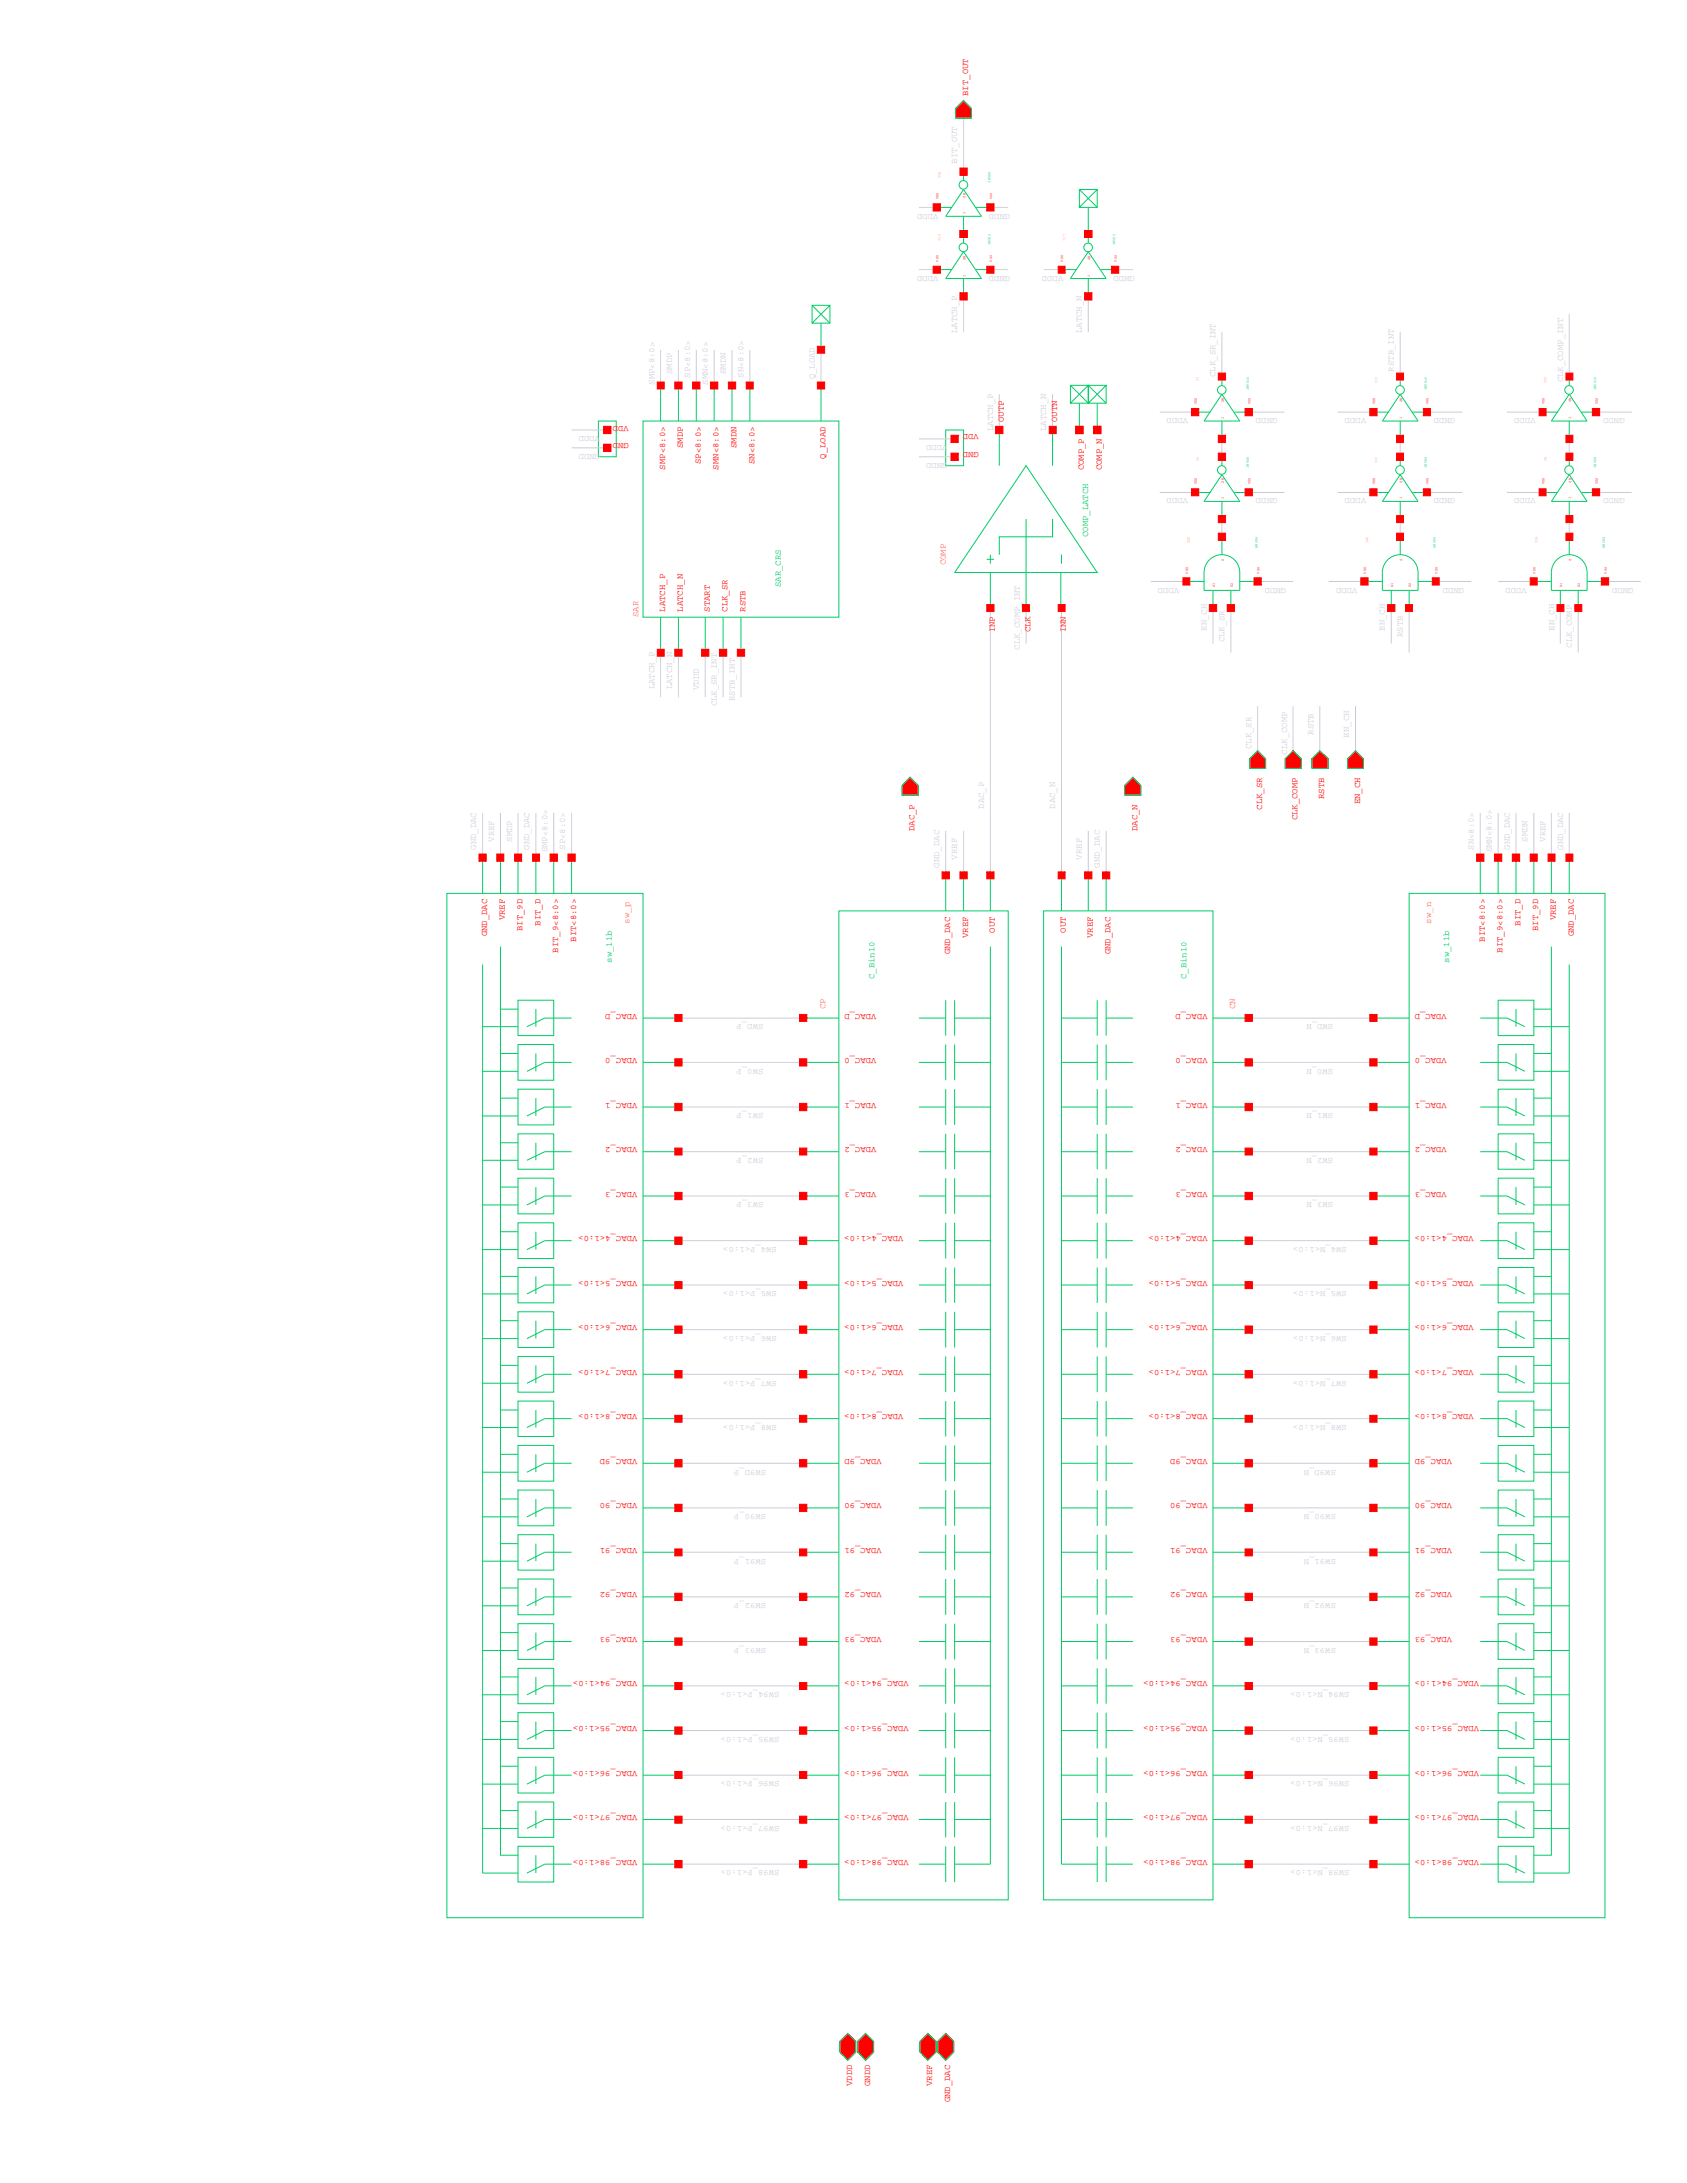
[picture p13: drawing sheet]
<svg xmlns="http://www.w3.org/2000/svg" width="216mm" height="279mm" viewBox="0 0 216 279" stroke-linecap="round" stroke-linejoin="round" font-family="sans-serif">
<defs><g id="words">
<g font-size="1.1" fill="#f00">
<text x="123.9" y="12.3" transform="rotate(-90 123.9 12.3)">BIT_OUT</text>
<text x="80.5" y="56.7" transform="rotate(-180 80.5 56.7)">GND</text>
<text x="80.5" y="54.5" transform="rotate(-180 80.5 54.5)">VDD</text>
<text x="87.4" y="57.3" transform="rotate(-90 87.4 57.3)">SMDP</text>
<text x="89.7" y="59.4" transform="rotate(-90 89.7 59.4)">SP&lt;8:0&gt;</text>
<text x="94.3" y="57.3" transform="rotate(-90 94.3 57.3)">SMDN</text>
<text x="96.5" y="59.4" transform="rotate(-90 96.5 59.4)">SN&lt;8:0&gt;</text>
<text x="105.6" y="58.7" transform="rotate(-90 105.6 58.7)">Q_LOAD</text>
<text x="125.3" y="57.9" transform="rotate(-180 125.3 57.9)">GND</text>
<text x="125.3" y="55.6" transform="rotate(-180 125.3 55.6)">VDD</text>
<text x="128.5" y="54" transform="rotate(-90 128.5 54)">OUTP</text>
<text x="135.3" y="54" transform="rotate(-90 135.3 54)">OUTN</text>
<text x="85.1" y="60.1" transform="rotate(-90 85.1 60.1)">SMP&lt;8:0&gt;</text>
<text x="92" y="60.1" transform="rotate(-90 92 60.1)">SMN&lt;8:0&gt;</text>
<text x="138.7" y="60.2" transform="rotate(-90 138.7 60.2)">COMP_P</text>
<text x="141" y="60.2" transform="rotate(-90 141 60.2)">COMP_N</text>
<text x="85.1" y="78.3" transform="rotate(-90 85.1 78.3)">LATCH_P</text>
<text x="87.4" y="78.3" transform="rotate(-90 87.4 78.3)">LATCH_N</text>
<text x="90.8" y="78.3" transform="rotate(-90 90.8 78.3)">START</text>
<text x="93.1" y="78.3" transform="rotate(-90 93.1 78.3)">CLK_SR</text>
<text x="95.4" y="78.3" transform="rotate(-90 95.4 78.3)">RSTB</text>
<text x="127.3" y="80.9" transform="rotate(-90 127.3 80.9)">INP</text>
<text x="131.9" y="80.9" transform="rotate(-90 131.9 80.9)">CLK</text>
<text x="136.4" y="80.9" transform="rotate(-90 136.4 80.9)">INN</text>
<text x="117" y="106.4" transform="rotate(-90 117 106.4)">DAC_P</text>
<text x="145.6" y="106.4" transform="rotate(-90 145.6 106.4)">DAC_N</text>
<text x="161.5" y="103.6" transform="rotate(-90 161.5 103.6)">CLK_SR</text>
<text x="166.1" y="105" transform="rotate(-90 166.1 105)">CLK_COMP</text>
<text x="169.5" y="102.2" transform="rotate(-90 169.5 102.2)">RSTB</text>
<text x="174.1" y="102.9" transform="rotate(-90 174.1 102.9)">EN_CH</text>
<text x="62.3" y="119.9" transform="rotate(-90 62.3 119.9)">GND_DAC</text>
<text x="64.6" y="117.8" transform="rotate(-90 64.6 117.8)">VREF</text>
<text x="66.9" y="119.2" transform="rotate(-90 66.9 119.2)">BIT_9D</text>
<text x="69.2" y="118.5" transform="rotate(-90 69.2 118.5)">BIT_D</text>
<text x="127.3" y="119.4" transform="rotate(-90 127.3 119.4)">OUT</text>
<text x="136.4" y="119.4" transform="rotate(-90 136.4 119.4)">OUT</text>
<text x="194.6" y="118.5" transform="rotate(-90 194.6 118.5)">BIT_D</text>
<text x="196.9" y="119.2" transform="rotate(-90 196.9 119.2)">BIT_9D</text>
<text x="199.1" y="117.8" transform="rotate(-90 199.1 117.8)">VREF</text>
<text x="201.4" y="119.9" transform="rotate(-90 201.4 119.9)">GND_DAC</text>
<text x="71.4" y="121.9" transform="rotate(-90 71.4 121.9)">BIT_9&lt;8:0&gt;</text>
<text x="73.7" y="120.5" transform="rotate(-90 73.7 120.5)">BIT&lt;8:0&gt;</text>
<text x="121.6" y="122.1" transform="rotate(-90 121.6 122.1)">GND_DAC</text>
<text x="123.9" y="120.1" transform="rotate(-90 123.9 120.1)">VREF</text>
<text x="139.8" y="120.1" transform="rotate(-90 139.8 120.1)">VREF</text>
<text x="142.1" y="122.1" transform="rotate(-90 142.1 122.1)">GND_DAC</text>
<text x="190" y="120.5" transform="rotate(-90 190 120.5)">BIT&lt;8:0&gt;</text>
<text x="192.3" y="121.9" transform="rotate(-90 192.3 121.9)">BIT_9&lt;8:0&gt;</text>
<text x="81.6" y="129.7" transform="rotate(-180 81.6 129.7)">VDAC_D</text>
<text x="112.2" y="129.7" transform="rotate(-180 112.2 129.7)">VDAC_D</text>
<text x="154.6" y="129.7" transform="rotate(-180 154.6 129.7)">VDAC_D</text>
<text x="185.2" y="129.7" transform="rotate(-180 185.2 129.7)">VDAC_D</text>
<text x="81.6" y="135.4" transform="rotate(-180 81.6 135.4)">VDAC_0</text>
<text x="112.2" y="135.4" transform="rotate(-180 112.2 135.4)">VDAC_0</text>
<text x="154.6" y="135.4" transform="rotate(-180 154.6 135.4)">VDAC_0</text>
<text x="185.2" y="135.4" transform="rotate(-180 185.2 135.4)">VDAC_0</text>
<text x="81.6" y="141.1" transform="rotate(-180 81.6 141.1)">VDAC_1</text>
<text x="112.2" y="141.1" transform="rotate(-180 112.2 141.1)">VDAC_1</text>
<text x="154.6" y="141.1" transform="rotate(-180 154.6 141.1)">VDAC_1</text>
<text x="185.2" y="141.1" transform="rotate(-180 185.2 141.1)">VDAC_1</text>
<text x="81.6" y="146.8" transform="rotate(-180 81.6 146.8)">VDAC_2</text>
<text x="112.2" y="146.8" transform="rotate(-180 112.2 146.8)">VDAC_2</text>
<text x="154.6" y="146.8" transform="rotate(-180 154.6 146.8)">VDAC_2</text>
<text x="185.2" y="146.8" transform="rotate(-180 185.2 146.8)">VDAC_2</text>
<text x="81.6" y="152.5" transform="rotate(-180 81.6 152.5)">VDAC_3</text>
<text x="112.2" y="152.5" transform="rotate(-180 112.2 152.5)">VDAC_3</text>
<text x="154.6" y="152.5" transform="rotate(-180 154.6 152.5)">VDAC_3</text>
<text x="185.2" y="152.5" transform="rotate(-180 185.2 152.5)">VDAC_3</text>
<text x="81.6" y="158.2" transform="rotate(-180 81.6 158.2)">VDAC_4&lt;1:0&gt;</text>
<text x="115.6" y="158.2" transform="rotate(-180 115.6 158.2)">VDAC_4&lt;1:0&gt;</text>
<text x="154.6" y="158.2" transform="rotate(-180 154.6 158.2)">VDAC_4&lt;1:0&gt;</text>
<text x="188.6" y="158.2" transform="rotate(-180 188.6 158.2)">VDAC_4&lt;1:0&gt;</text>
<text x="81.6" y="163.9" transform="rotate(-180 81.6 163.9)">VDAC_5&lt;1:0&gt;</text>
<text x="115.6" y="163.9" transform="rotate(-180 115.6 163.9)">VDAC_5&lt;1:0&gt;</text>
<text x="154.6" y="163.9" transform="rotate(-180 154.6 163.9)">VDAC_5&lt;1:0&gt;</text>
<text x="188.6" y="163.9" transform="rotate(-180 188.6 163.9)">VDAC_5&lt;1:0&gt;</text>
<text x="81.6" y="169.6" transform="rotate(-180 81.6 169.6)">VDAC_6&lt;1:0&gt;</text>
<text x="115.6" y="169.6" transform="rotate(-180 115.6 169.6)">VDAC_6&lt;1:0&gt;</text>
<text x="154.6" y="169.6" transform="rotate(-180 154.6 169.6)">VDAC_6&lt;1:0&gt;</text>
<text x="188.6" y="169.6" transform="rotate(-180 188.6 169.6)">VDAC_6&lt;1:0&gt;</text>
<text x="81.6" y="175.3" transform="rotate(-180 81.6 175.3)">VDAC_7&lt;1:0&gt;</text>
<text x="115.6" y="175.3" transform="rotate(-180 115.6 175.3)">VDAC_7&lt;1:0&gt;</text>
<text x="154.6" y="175.3" transform="rotate(-180 154.6 175.3)">VDAC_7&lt;1:0&gt;</text>
<text x="188.6" y="175.3" transform="rotate(-180 188.6 175.3)">VDAC_7&lt;1:0&gt;</text>
<text x="81.6" y="181" transform="rotate(-180 81.6 181)">VDAC_8&lt;1:0&gt;</text>
<text x="115.6" y="181" transform="rotate(-180 115.6 181)">VDAC_8&lt;1:0&gt;</text>
<text x="154.6" y="181" transform="rotate(-180 154.6 181)">VDAC_8&lt;1:0&gt;</text>
<text x="188.6" y="181" transform="rotate(-180 188.6 181)">VDAC_8&lt;1:0&gt;</text>
<text x="81.6" y="186.7" transform="rotate(-180 81.6 186.7)">VDAC_9D</text>
<text x="112.9" y="186.7" transform="rotate(-180 112.9 186.7)">VDAC_9D</text>
<text x="154.6" y="186.7" transform="rotate(-180 154.6 186.7)">VDAC_9D</text>
<text x="185.9" y="186.7" transform="rotate(-180 185.9 186.7)">VDAC_9D</text>
<text x="81.6" y="192.4" transform="rotate(-180 81.6 192.4)">VDAC_90</text>
<text x="112.9" y="192.4" transform="rotate(-180 112.9 192.4)">VDAC_90</text>
<text x="154.6" y="192.4" transform="rotate(-180 154.6 192.4)">VDAC_90</text>
<text x="185.9" y="192.4" transform="rotate(-180 185.9 192.4)">VDAC_90</text>
<text x="81.6" y="198.1" transform="rotate(-180 81.6 198.1)">VDAC_91</text>
<text x="81.6" y="203.8" transform="rotate(-180 81.6 203.8)">VDAC_92</text>
<text x="112.9" y="203.8" transform="rotate(-180 112.9 203.8)">VDAC_92</text>
<text x="112.9" y="198.1" transform="rotate(-180 112.9 198.1)">VDAC_91</text>
<text x="154.6" y="203.8" transform="rotate(-180 154.6 203.8)">VDAC_92</text>
<text x="154.6" y="198.1" transform="rotate(-180 154.6 198.1)">VDAC_91</text>
<text x="185.9" y="198.1" transform="rotate(-180 185.9 198.1)">VDAC_91</text>
<text x="185.9" y="203.8" transform="rotate(-180 185.9 203.8)">VDAC_92</text>
<text x="81.6" y="209.5" transform="rotate(-180 81.6 209.5)">VDAC_93</text>
<text x="112.9" y="209.5" transform="rotate(-180 112.9 209.5)">VDAC_93</text>
<text x="154.6" y="209.5" transform="rotate(-180 154.6 209.5)">VDAC_93</text>
<text x="185.9" y="209.5" transform="rotate(-180 185.9 209.5)">VDAC_93</text>
<text x="81.6" y="215.2" transform="rotate(-180 81.6 215.2)">VDAC_94&lt;1:0&gt;</text>
<text x="116.3" y="215.2" transform="rotate(-180 116.3 215.2)">VDAC_94&lt;1:0&gt;</text>
<text x="154.6" y="215.2" transform="rotate(-180 154.6 215.2)">VDAC_94&lt;1:0&gt;</text>
<text x="189.3" y="215.2" transform="rotate(-180 189.3 215.2)">VDAC_94&lt;1:0&gt;</text>
<text x="81.6" y="220.9" transform="rotate(-180 81.6 220.9)">VDAC_95&lt;1:0&gt;</text>
<text x="116.3" y="220.9" transform="rotate(-180 116.3 220.9)">VDAC_95&lt;1:0&gt;</text>
<text x="154.6" y="220.9" transform="rotate(-180 154.6 220.9)">VDAC_95&lt;1:0&gt;</text>
<text x="189.3" y="220.9" transform="rotate(-180 189.3 220.9)">VDAC_95&lt;1:0&gt;</text>
<text x="81.6" y="226.6" transform="rotate(-180 81.6 226.6)">VDAC_96&lt;1:0&gt;</text>
<text x="116.3" y="226.6" transform="rotate(-180 116.3 226.6)">VDAC_96&lt;1:0&gt;</text>
<text x="154.6" y="226.6" transform="rotate(-180 154.6 226.6)">VDAC_96&lt;1:0&gt;</text>
<text x="189.3" y="226.6" transform="rotate(-180 189.3 226.6)">VDAC_96&lt;1:0&gt;</text>
<text x="81.6" y="232.3" transform="rotate(-180 81.6 232.3)">VDAC_97&lt;1:0&gt;</text>
<text x="116.3" y="232.3" transform="rotate(-180 116.3 232.3)">VDAC_97&lt;1:0&gt;</text>
<text x="154.6" y="232.3" transform="rotate(-180 154.6 232.3)">VDAC_97&lt;1:0&gt;</text>
<text x="189.3" y="232.3" transform="rotate(-180 189.3 232.3)">VDAC_97&lt;1:0&gt;</text>
<text x="81.6" y="238" transform="rotate(-180 81.6 238)">VDAC_98&lt;1:0&gt;</text>
<text x="116.3" y="238" transform="rotate(-180 116.3 238)">VDAC_98&lt;1:0&gt;</text>
<text x="154.6" y="238" transform="rotate(-180 154.6 238)">VDAC_98&lt;1:0&gt;</text>
<text x="189.3" y="238" transform="rotate(-180 189.3 238)">VDAC_98&lt;1:0&gt;</text>
<text x="109.1" y="267" transform="rotate(-90 109.1 267)">VDDD</text>
<text x="111.4" y="267" transform="rotate(-90 111.4 267)">GNDD</text>
<text x="119.3" y="267" transform="rotate(-90 119.3 267)">VREF</text>
<text x="121.6" y="269.1" transform="rotate(-90 121.6 269.1)">GND_DAC</text>
</g>
<g font-size="1.1" fill="#ccccd9">
<text x="129.3" y="27.3" transform="rotate(-180 129.3 27.3)">GNDD</text>
<text x="129.3" y="35.3" transform="rotate(-180 129.3 35.3)">GNDD</text>
<text x="122.5" y="42.6" transform="rotate(-90 122.5 42.6)">LATCH_P</text>
<text x="138.5" y="42.6" transform="rotate(-90 138.5 42.6)">LATCH_N</text>
<text x="178.4" y="47.6" transform="rotate(-90 178.4 47.6)">RSTB_INT</text>
<text x="104.3" y="48.6" transform="rotate(-90 104.3 48.6)">Q_LOAD</text>
<text x="155.6" y="48.2" transform="rotate(-90 155.6 48.2)">CLK_SR_INT</text>
<text x="186.3" y="53.6" transform="rotate(-180 186.3 53.6)">GNDD</text>
<text x="200.1" y="48.9" transform="rotate(-90 200.1 48.9)">CLK_COMP_INT</text>
<text x="76.8" y="58.1" transform="rotate(-180 76.8 58.1)">GNDD</text>
<text x="76.8" y="55.8" transform="rotate(-180 76.8 55.8)">VDDD</text>
<text x="121.3" y="59.3" transform="rotate(-180 121.3 59.3)">GNDD</text>
<text x="121.3" y="57" transform="rotate(-180 121.3 57)">VDDD</text>
<text x="127.1" y="55.2" transform="rotate(-90 127.1 55.2)">LATCH_P</text>
<text x="133.9" y="55.2" transform="rotate(-90 133.9 55.2)">LATCH_N</text>
<text x="186.3" y="63.8" transform="rotate(-180 186.3 63.8)">GNDD</text>
<text x="164.6" y="75.2" transform="rotate(-180 164.6 75.2)">GNDD</text>
<text x="187.4" y="75.2" transform="rotate(-180 187.4 75.2)">GNDD</text>
<text x="130.5" y="83.1" transform="rotate(-90 130.5 83.1)">CLK_COMP_INT</text>
<text x="154.4" y="80.7" transform="rotate(-90 154.4 80.7)">EN_CH</text>
<text x="156.7" y="82.2" transform="rotate(-90 156.7 82.2)">CLK_SR</text>
<text x="177.2" y="80.7" transform="rotate(-90 177.2 80.7)">EN_CH</text>
<text x="198.9" y="80.7" transform="rotate(-90 198.9 80.7)">EN_CH</text>
<text x="201.2" y="82.9" transform="rotate(-90 201.2 82.9)">CLK_COMP</text>
<text x="83.8" y="88.2" transform="rotate(-90 83.8 88.2)">LATCH_P</text>
<text x="86" y="88.2" transform="rotate(-90 86 88.2)">LATCH_N</text>
<text x="91.7" y="90.4" transform="rotate(-90 91.7 90.4)">CLK_SR_INT</text>
<text x="164.7" y="96.6" transform="rotate(-90 164.7 96.6)">CLK_COMP</text>
<text x="170.6" y="131.1" transform="rotate(-180 170.6 131.1)">SWD_N</text>
<text x="170.6" y="136.8" transform="rotate(-180 170.6 136.8)">SW0_N</text>
<text x="170.6" y="142.5" transform="rotate(-180 170.6 142.5)">SW1_N</text>
<text x="170.6" y="148.2" transform="rotate(-180 170.6 148.2)">SW2_N</text>
<text x="170.6" y="153.9" transform="rotate(-180 170.6 153.9)">SW3_N</text>
<text x="98" y="205.2" transform="rotate(-180 98 205.2)">SW92_P</text>
<text x="172.7" y="216.6" transform="rotate(-180 172.7 216.6)">SW94_N&lt;1:0&gt;</text>
<text x="172.7" y="222.3" transform="rotate(-180 172.7 222.3)">SW95_N&lt;1:0&gt;</text>
<text x="172.7" y="233.7" transform="rotate(-180 172.7 233.7)">SW97_N&lt;1:0&gt;</text>
<text x="172.7" y="228" transform="rotate(-180 172.7 228)">SW96_N&lt;1:0&gt;</text>
<text x="172.7" y="239.4" transform="rotate(-180 172.7 239.4)">SW98_N&lt;1:0&gt;</text>
</g>
<g font-size="1.1" fill="#0c6">
<text x="139.3" y="68.7" transform="rotate(-90 139.3 68.7)">COMP_LATCH</text>
<text x="99.9" y="75.1" transform="rotate(-90 99.9 75.1)">SAR_CRS</text>
<text x="78.3" y="123.2" transform="rotate(-90 78.3 123.2)">sw_11b</text>
<text x="111.9" y="125.3" transform="rotate(-90 111.9 125.3)">C_Bin10</text>
<text x="151.8" y="125.3" transform="rotate(-90 151.8 125.3)">C_Bin10</text>
<text x="185.4" y="123.2" transform="rotate(-90 185.4 123.2)">sw_11b</text>
</g>
<g font-size="1.1" fill="#d9cc00">
<text x="121" y="72.4" transform="rotate(-90 121 72.4)">COMP</text>
<text x="81.7" y="79" transform="rotate(-90 81.7 79)">SAR</text>
<text x="80.6" y="118.2" transform="rotate(-90 80.6 118.2)">sw_p</text>
<text x="183.2" y="118.2" transform="rotate(-90 183.2 118.2)">sw_n</text>
<text x="105.6" y="129.2" transform="rotate(-90 105.6 129.2)">CP</text>
<text x="158.1" y="129.2" transform="rotate(-90 158.1 129.2)">CN</text>
</g>
<g font-size=".5" fill="#d9cc00">
<text x="120.4" y="22.8" transform="rotate(-90 120.4 22.8)">I18</text>
<text x="120.4" y="30.8" transform="rotate(-90 120.4 30.8)">I16</text>
<text x="136.3" y="30.8" transform="rotate(-90 136.3 30.8)">I17</text>
<text x="153.4" y="48.8" transform="rotate(-90 153.4 48.8)">I7</text>
<text x="176.2" y="49.1" transform="rotate(-90 176.2 49.1)">I11</text>
<text x="197.9" y="49.1" transform="rotate(-90 197.9 49.1)">I13</text>
<text x="153.4" y="59" transform="rotate(-90 153.4 59)">I6</text>
<text x="176.2" y="59.3" transform="rotate(-90 176.2 59.3)">I10</text>
<text x="197.9" y="59" transform="rotate(-90 197.9 59)">I8</text>
<text x="152.3" y="69.6" transform="rotate(-90 152.3 69.6)">I50</text>
<text x="175.1" y="69.6" transform="rotate(-90 175.1 69.6)">I49</text>
<text x="196.8" y="69.6" transform="rotate(-90 196.8 69.6)">I14</text>
</g>
<g font-size=".5" fill="#0c6">
<text x="126.7" y="23.4" transform="rotate(-90 126.7 23.4)">INVD8</text>
<text x="126.7" y="31.4" transform="rotate(-90 126.7 31.4)">INVD2</text>
<text x="142.7" y="31.4" transform="rotate(-90 142.7 31.4)">INVD2</text>
<text x="159.8" y="49.9" transform="rotate(-90 159.8 49.9)">INVD16</text>
<text x="182.6" y="49.9" transform="rotate(-90 182.6 49.9)">INVD16</text>
<text x="204.3" y="49.9" transform="rotate(-90 204.3 49.9)">INVD16</text>
<text x="159.8" y="59.9" transform="rotate(-90 159.8 59.9)">INVD8</text>
<text x="182.6" y="59.9" transform="rotate(-90 182.6 59.9)">INVD8</text>
<text x="204.3" y="59.9" transform="rotate(-90 204.3 59.9)">INVD8</text>
<text x="161" y="70.1" transform="rotate(-90 161 70.1)">AN2D4</text>
<text x="183.7" y="70.1" transform="rotate(-90 183.7 70.1)">AN2D4</text>
<text x="205.4" y="70.1" transform="rotate(-90 205.4 70.1)">AN2D4</text>
</g>
<g font-size=".5" fill="#f00">
<text x="120.1" y="25.5" transform="rotate(-90 120.1 25.5)">VDD</text>
<text x="123.5" y="27.4" transform="rotate(-90 123.5 27.4)">I</text>
<text x="123.5" y="25.3" transform="rotate(-90 123.5 25.3)">ZN</text>
<text x="127" y="25.5" transform="rotate(-90 127 25.5)">VSS</text>
<text x="120.1" y="33.5" transform="rotate(-90 120.1 33.5)">VDD</text>
<text x="123.5" y="35.4" transform="rotate(-90 123.5 35.4)">I</text>
<text x="123.5" y="33.2" transform="rotate(-90 123.5 33.2)">ZN</text>
<text x="127" y="33.5" transform="rotate(-90 127 33.5)">VSS</text>
<text x="136.1" y="33.5" transform="rotate(-90 136.1 33.5)">VDD</text>
<text x="139.5" y="35.4" transform="rotate(-90 139.5 35.4)">I</text>
<text x="139.5" y="33.2" transform="rotate(-90 139.5 33.2)">ZN</text>
<text x="142.9" y="33.5" transform="rotate(-90 142.9 33.5)">VSS</text>
<text x="153.2" y="51.7" transform="rotate(-90 153.2 51.7)">VDD</text>
<text x="156.6" y="53.7" transform="rotate(-90 156.6 53.7)">I</text>
<text x="156.6" y="51.5" transform="rotate(-90 156.6 51.5)">ZN</text>
<text x="160" y="51.7" transform="rotate(-90 160 51.7)">VSS</text>
<text x="176" y="51.7" transform="rotate(-90 176 51.7)">VDD</text>
<text x="179.4" y="53.7" transform="rotate(-90 179.4 53.7)">I</text>
<text x="179.4" y="51.5" transform="rotate(-90 179.4 51.5)">ZN</text>
<text x="182.8" y="51.7" transform="rotate(-90 182.8 51.7)">VSS</text>
<text x="197.7" y="51.7" transform="rotate(-90 197.7 51.7)">VDD</text>
<text x="201.1" y="53.7" transform="rotate(-90 201.1 53.7)">I</text>
<text x="201.1" y="51.5" transform="rotate(-90 201.1 51.5)">ZN</text>
<text x="204.5" y="51.7" transform="rotate(-90 204.5 51.7)">VSS</text>
<text x="153.2" y="62" transform="rotate(-90 153.2 62)">VDD</text>
<text x="156.6" y="63.9" transform="rotate(-90 156.6 63.9)">I</text>
<text x="156.6" y="61.8" transform="rotate(-90 156.6 61.8)">ZN</text>
<text x="160" y="62" transform="rotate(-90 160 62)">VSS</text>
<text x="176" y="62" transform="rotate(-90 176 62)">VDD</text>
<text x="179.4" y="63.9" transform="rotate(-90 179.4 63.9)">I</text>
<text x="179.4" y="61.8" transform="rotate(-90 179.4 61.8)">ZN</text>
<text x="182.8" y="62" transform="rotate(-90 182.8 62)">VSS</text>
<text x="197.7" y="62" transform="rotate(-90 197.7 62)">VDD</text>
<text x="201.1" y="63.9" transform="rotate(-90 201.1 63.9)">I</text>
<text x="201.1" y="61.8" transform="rotate(-90 201.1 61.8)">ZN</text>
<text x="204.5" y="62" transform="rotate(-90 204.5 62)">VSS</text>
<text x="156.6" y="71.7" transform="rotate(-90 156.6 71.7)">Z</text>
<text x="179.4" y="71.7" transform="rotate(-90 179.4 71.7)">Z</text>
<text x="201.1" y="71.7" transform="rotate(-90 201.1 71.7)">Z</text>
<text x="152" y="73.4" transform="rotate(-90 152 73.4)">VDD</text>
<text x="155.5" y="75.1" transform="rotate(-90 155.5 75.1)">A1</text>
<text x="157.8" y="75.1" transform="rotate(-90 157.8 75.1)">A2</text>
<text x="161.2" y="73.4" transform="rotate(-90 161.2 73.4)">VSS</text>
<text x="174.9" y="73.4" transform="rotate(-90 174.9 73.4)">VDD</text>
<text x="178.3" y="75.1" transform="rotate(-90 178.3 75.1)">A1</text>
<text x="180.6" y="75.1" transform="rotate(-90 180.6 75.1)">A2</text>
<text x="184" y="73.4" transform="rotate(-90 184 73.4)">VSS</text>
<text x="196.5" y="73.4" transform="rotate(-90 196.5 73.4)">VDD</text>
<text x="199.9" y="75.1" transform="rotate(-90 199.9 75.1)">A1</text>
<text x="202.2" y="75.1" transform="rotate(-90 202.2 75.1)">A2</text>
<text x="205.6" y="73.4" transform="rotate(-90 205.6 73.4)">VSS</text>
</g>
</g></defs>
<g fill="none" stroke="#0c6" stroke-width=".13">
<path d="M103.9 39.1h2.3v2.3h-2.3zM103.9 39.1l2.3 2.3M106.2 39.1l-2.3 2.3M119.9 34.5h1.9M119.9 26.5h1.9M123.3 35.6v2.3M123.3 32.2l2.3 3.4h-4.6zM123.3 27.7v3.4M123.3 24.3l2.3 3.4h-4.6zM123.3 22v1.1M124.9 34.5h1.8M124.9 26.5h1.8"/>
<path d="M135.8 34.5h2M138.1 24.3h2.3v2.2h-2.3zM138.1 24.3l2.3 2.2M139.3 35.6v2.3M139.3 26.5v4.6M139.3 32.2l2.3 3.4h-4.6zM140.4 24.3l-2.3 2.2M140.9 34.5h1.8M76.6 53.9h2.3v4.6h-2.3zM82.3 53.9h25.1v25.1h-25.1zM84.5 49.3v4.6M86.8 49.3v4.6"/>
<path d="M89.1 49.3v4.6M91.4 49.3v4.6M93.7 49.3v4.6M96 49.3v4.6M105.1 49.3v4.6M105.1 41.4v3.4M121 55h2.3v4.6h-2.3zM127.9 55v4.6M131.3 59.6l9.1 13.7h-18.2zM134.7 55v4.6M137 49.3h2.3v2.3h-2.3zM137 51.6l2.3-2.3 2.3 2.3"/>
<path d="M137 49.3l2.3 2.3 2.3-2.3M138.1 51.6v3.4M139.3 49.3h2.3v2.3h-2.3zM140.4 51.6v3.4M153 52.7h1.9M156.4 53.9v2.3M156.4 50.5l2.3 3.4h-4.6zM156.4 48.2v1.1M156.4 58.5v1.1M158 52.7h1.8M175.8 52.7h1.9M179.2 50.5l2.3 3.4h-4.6z"/>
<path d="M179.2 48.2v1.1M179.2 53.9v2.3M179.2 58.5v1.1M180.8 52.7h1.8M197.4 52.7h1.9M200.8 48.2v1.1M200.8 50.5l2.3 3.4h-4.6zM200.8 53.9v2.3M200.8 58.5v1.1M202.4 52.7h1.9M84.5 79v4.5M86.8 79v4.5"/>
<path d="M90.3 79v4.5M92.5 79v4.5M94.8 79v4.5M126.3 71.6h.9M126.7 71v1.1M126.7 73.3v4.6M131.3 66.4v11.5M134.7 66.4v2.3h-6.8v2.3M135.8 73.3v4.6M135.8 71v1.1M151.8 74.4h2.3M153 63h1.9"/>
<path d="M154.8 71.7a2.29 2.29 0 0 1 2.5-.5 2.29 2.29 0 0 1 1.4 2.1v2.3h-4.6v-2.3l.1-.6 .2-.6zM155.2 75.6v2.3M156.4 64.2v2.2M156.4 60.7l2.3 3.5h-4.6zM156.4 68.7v2.3M157.5 75.6v2.3M158 63h1.8M158.7 74.4h2.3M174.6 74.4h2.3M175.8 63h1.9M177.6 71.7a2.29 2.29 0 0 1 2.5-.5 2.29 2.29 0 0 1 1.4 2.1v2.3h-4.6v-2.3l.1-.6 .2-.6zM178.1 75.6v2.3"/>
<path d="M179.2 64.2v2.2M179.2 60.7l2.3 3.5h-4.6zM179.2 68.7v2.3M180.3 75.6v2.3M180.8 63h1.8M181.5 74.4h2.2M196.3 74.4h2.2M197.4 63h1.9M199.2 71.7a2.29 2.29 0 0 1 2.5-.5 2.29 2.29 0 0 1 1.4 2.1v2.3h-4.6v-2.3l.1-.6 .3-.6zM199.7 75.6v2.3M200.8 68.7v2.3M200.8 60.7l2.3 3.5h-4.6z"/>
<path d="M200.8 64.2v2.2M202 75.6v2.3M202.4 63h1.9M203.1 74.4h2.3M57.2 114.3h25.1v131.1h-25.1zM61.8 109.8v4.5M64.1 109.8v4.5M66.3 109.8v4.5M68.6 109.8v4.5M70.9 109.8v4.5M73.2 109.8v4.5M107.4 116.6h21.6v126.6h-21.6z"/>
<path d="M121 112.1v4.5M123.3 112.1v4.5M126.7 112.1v4.5M133.6 116.6h21.6v126.6h-21.6zM135.8 112.1v4.5M139.3 112.1v4.5M141.6 112.1v4.5M180.3 114.3h25.1v131.1h-25.1zM189.4 109.8v4.5M191.7 109.8v4.5M194 109.8v4.5M196.3 109.8v4.5"/>
<path d="M198.5 109.8v4.5M200.8 109.8v4.5M61.8 123.4v116.3h4.5M61.8 131.4h4.5M61.8 137.1h4.5M64.1 121.2v116.2h2.2M64.1 129.2h2.2M64.1 134.8h2.2M66.3 128h4.6v4.5h-4.6zM66.3 133.7h4.6v4.6h-4.6zM66.3 139.4h4.6v4.6h-4.6zM68.6 129.2v2.2"/>
<path d="M68.6 134.8v2.3M73.2 130.3h-3.5l-2.3 1.1M73.2 136h-3.5l-2.3 1.1M82.3 130.3h4.5M82.3 136h4.5M102.8 130.3h4.6M102.8 136h4.6M117.6 130.3h3.4M117.6 136h3.4M121 128v4.5M121 133.7v4.6M121 139.4v4.6"/>
<path d="M122.2 130.3h4.5M122.2 136h4.5M122.2 128v4.5M122.2 133.7v4.6M122.2 139.4v4.6M126.7 121.2v117.4h-4.5M135.8 121.2v117.4h4.6M135.8 130.3h4.6M135.8 136h4.6M140.4 128v4.5M140.4 133.7v4.6M140.4 139.4v4.6"/>
<path d="M141.6 128v4.5M141.6 133.7v4.6M141.6 139.4v4.6M141.6 130.3h3.4M141.6 136h3.4M155.2 130.3h4.6M155.2 136h4.6M175.8 130.3h4.5M175.8 136h4.5M189.4 130.3h3.5l2.3 1.1M189.4 136h3.5l2.3 1.1M191.7 128h4.6v4.5h-4.6z"/>
<path d="M191.7 133.7h4.6v4.6h-4.6zM191.7 139.4h4.6v4.6h-4.6zM194 129.2v2.2M194 134.8v2.3M196.3 131.4h4.5M196.3 137.1h4.5M196.3 129.2h2.2M196.3 134.8h2.2M198.5 121.2v116.2h-2.2M200.8 123.4v116.3h-4.5M61.8 142.8h4.5M61.8 148.5h4.5"/>
<path d="M61.8 154.2h4.5M61.8 159.9h4.5M64.1 140.5h2.2M64.1 146.3h2.2M64.1 151.9h2.2M64.1 157.6h2.2M66.3 145.1h4.6v4.5h-4.6zM66.3 150.8h4.6v4.6h-4.6zM66.3 156.5h4.6v4.6h-4.6zM68.6 140.5v2.3M68.6 146.3v2.2M68.6 151.9v2.3"/>
<path d="M68.6 157.6v2.3M73.2 141.7h-3.5l-2.3 1.1M73.2 147.4h-3.5l-2.3 1.1M73.2 153.1h-3.5l-2.3 1.1M73.2 158.8h-3.5l-2.3 1.1M82.3 141.7h4.5M82.3 147.4h4.5M82.3 153.1h4.5M82.3 158.8h4.5M102.8 141.7h4.6M102.8 147.4h4.6M102.8 153.1h4.6"/>
<path d="M102.8 158.8h4.6M117.6 141.7h3.4M117.6 147.4h3.4M117.6 153.1h3.4M117.6 158.8h3.4M121 145.1v4.5M121 150.8v4.6M121 156.5v4.6M122.2 141.7h4.5M122.2 147.4h4.5M122.2 153.1h4.5M122.2 158.8h4.5"/>
<path d="M122.2 145.1v4.5M122.2 150.8v4.6M122.2 156.5v4.6M135.8 141.7h4.6M135.8 147.4h4.6M135.8 153.1h4.6M135.8 158.8h4.6M140.4 145.1v4.5M140.4 150.8v4.6M140.4 156.5v4.6M141.6 145.1v4.5M141.6 150.8v4.6"/>
<path d="M141.6 156.5v4.6M141.6 141.7h3.4M141.6 147.4h3.4M141.6 153.1h3.4M141.6 158.8h3.4M155.2 141.7h4.6M155.2 147.4h4.6M155.2 153.1h4.6M155.2 158.8h4.6M175.8 141.7h4.5M175.8 147.4h4.5M175.8 153.1h4.5"/>
<path d="M175.8 158.8h4.5M189.4 141.7h3.5l2.3 1.1M189.4 147.4h3.5l2.3 1.1M189.4 153.1h3.5l2.3 1.1M189.4 158.8h3.5l2.3 1.1M191.7 145.1h4.6v4.5h-4.6zM191.7 150.8h4.6v4.6h-4.6zM191.7 156.5h4.6v4.6h-4.6zM194 140.5v2.3M194 146.3v2.2M194 151.9v2.3M194 157.6v2.3"/>
<path d="M196.3 142.8h4.5M196.3 148.5h4.5M196.3 154.2h4.5M196.3 159.9h4.5M196.3 140.5h2.2M196.3 146.3h2.2M196.3 151.9h2.2M196.3 157.6h2.2M61.8 165.6h4.5M61.8 171.3h4.5M61.8 177h4.5M64.1 163.4h2.2"/>
<path d="M64.1 169h2.2M64.1 174.8h2.2M66.3 162.2h4.6v4.6h-4.6zM66.3 167.9h4.6v4.6h-4.6zM66.3 173.6h4.6v4.6h-4.6zM66.3 179.3h4.6v4.6h-4.6zM68.6 163.4v2.2M68.6 169v2.3M68.6 174.8v2.2M73.2 164.5h-3.5l-2.3 1.1M73.2 170.2h-3.5l-2.3 1.1M73.2 175.9h-3.5l-2.3 1.1"/>
<path d="M82.3 164.5h4.5M82.3 170.2h4.5M82.3 175.9h4.5M102.8 164.5h4.6M102.8 170.2h4.6M102.8 175.9h4.6M117.6 164.5h3.4M117.6 170.2h3.4M117.6 175.9h3.4M121 162.2v4.6M121 167.9v4.6M121 173.6v4.6"/>
<path d="M121 179.3v4.6M122.2 164.5h4.5M122.2 170.2h4.5M122.2 175.9h4.5M122.2 162.2v4.6M122.2 167.9v4.6M122.2 173.6v4.6M122.2 179.3v4.6M135.8 164.5h4.6M135.8 170.2h4.6M135.8 175.9h4.6M140.4 162.2v4.6"/>
<path d="M140.4 167.9v4.6M140.4 173.6v4.6M140.4 179.3v4.6M141.6 162.2v4.6M141.6 167.9v4.6M141.6 173.6v4.6M141.6 179.3v4.6M141.6 164.5h3.4M141.6 170.2h3.4M141.6 175.9h3.4M155.2 164.5h4.6M155.2 170.2h4.6"/>
<path d="M155.2 175.9h4.6M175.8 164.5h4.5M175.8 170.2h4.5M175.8 175.9h4.5M189.4 164.5h3.5l2.3 1.1M189.4 170.2h3.5l2.3 1.1M189.4 175.9h3.5l2.3 1.1M191.7 162.2h4.6v4.6h-4.6zM191.7 167.9h4.6v4.6h-4.6zM191.7 173.6h4.6v4.6h-4.6zM191.7 179.3h4.6v4.6h-4.6zM194 163.4v2.2"/>
<path d="M194 169v2.3M194 174.8v2.2M196.3 165.6h4.5M196.3 171.3h4.5M196.3 177h4.5M196.3 163.4h2.2M196.3 169h2.2M196.3 174.8h2.2M61.8 182.7h4.5M61.8 188.4h4.5M61.8 194.1h4.5M61.8 199.8h4.5"/>
<path d="M64.1 180.5h2.2M64.1 186.1h2.2M64.1 191.9h2.2M64.1 197.6h2.2M66.3 185h4.6v4.6h-4.6zM66.3 190.7h4.6v4.6h-4.6zM66.3 196.4h4.6v4.6h-4.6zM68.6 180.5v2.2M68.6 186.1v2.3M68.6 191.9v2.2M68.6 197.6v2.2M73.2 181.6h-3.5l-2.3 1.1"/>
<path d="M73.2 187.3h-3.5l-2.3 1.1M73.2 193h-3.5l-2.3 1.1M73.2 198.7h-3.5l-2.3 1.1M82.3 181.6h4.5M82.3 187.3h4.5M82.3 193h4.5M82.3 198.7h4.5M102.8 181.6h4.6M102.8 187.3h4.6M102.8 193h4.6M102.8 198.7h4.6M117.6 181.6h3.4"/>
<path d="M117.6 187.3h3.4M117.6 193h3.4M117.6 198.7h3.4M121 185v4.6M121 190.7v4.6M121 196.4v4.6M122.2 181.6h4.5M122.2 187.3h4.5M122.2 193h4.5M122.2 198.7h4.5M122.2 185v4.6M122.2 190.7v4.6"/>
<path d="M122.2 196.4v4.6M135.8 181.6h4.6M135.8 187.3h4.6M135.8 193h4.6M135.8 198.7h4.6M140.4 185v4.6M140.4 190.7v4.6M140.4 196.4v4.6M141.6 185v4.6M141.6 190.7v4.6M141.6 196.4v4.6M141.6 181.6h3.4"/>
<path d="M141.6 187.3h3.4M141.6 193h3.4M141.6 198.7h3.4M155.2 181.6h4.6M155.2 187.3h4.6M155.2 193h4.6M155.2 198.7h4.6M175.8 181.6h4.5M175.8 187.3h4.5M175.8 193h4.5M175.8 198.7h4.5M189.4 181.6h3.5l2.3 1.1"/>
<path d="M189.4 187.3h3.5l2.3 1.1M189.4 193h3.5l2.3 1.1M189.4 198.7h3.5l2.3 1.1M191.7 185h4.6v4.6h-4.6zM191.7 190.7h4.6v4.6h-4.6zM191.7 196.4h4.6v4.6h-4.6zM194 180.5v2.2M194 186.1v2.3M194 191.9v2.2M194 197.6v2.2M196.3 182.7h4.5M196.3 188.4h4.5"/>
<path d="M196.3 194.1h4.5M196.3 199.8h4.5M196.3 180.5h2.2M196.3 186.1h2.2M196.3 191.9h2.2M196.3 197.6h2.2M61.8 205.5h4.5M61.8 211.2h4.5M61.8 216.9h4.5M64.1 209h2.2M64.1 214.6h2.2M64.1 203.2h2.2"/>
<path d="M66.3 202.1h4.6v4.6h-4.6zM66.3 207.8h4.6v4.6h-4.6zM66.3 213.5h4.6v4.6h-4.6zM66.3 219.2h4.6v4.6h-4.6zM68.6 209v2.2M68.6 214.6v2.3M68.6 203.2v2.3M73.2 210.1h-3.5l-2.3 1.1M73.2 215.8h-3.5l-2.3 1.1M73.2 204.4h-3.5l-2.3 1.1M82.3 210.1h4.5M82.3 215.8h4.5"/>
<path d="M82.3 204.4h4.5M102.8 204.4h4.6M102.8 210.1h4.6M102.8 215.8h4.6M117.6 204.4h3.4M117.6 210.1h3.4M117.6 215.8h3.4M121 202.1v4.6M121 207.8v4.6M121 213.5v4.6M121 219.2v4.6M122.2 204.4h4.5"/>
<path d="M122.2 210.1h4.5M122.2 215.8h4.5M122.2 202.1v4.6M122.2 207.8v4.6M122.2 213.5v4.6M122.2 219.2v4.6M135.8 204.4h4.6M135.8 210.1h4.6M135.8 215.8h4.6M140.4 202.1v4.6M140.4 207.8v4.6M140.4 213.5v4.6"/>
<path d="M140.4 219.2v4.6M141.6 202.1v4.6M141.6 207.8v4.6M141.6 213.5v4.6M141.6 219.2v4.6M141.6 204.4h3.4M141.6 210.1h3.4M141.6 215.8h3.4M155.2 204.4h4.6M155.2 210.1h4.6M155.2 215.8h4.6M175.8 204.4h4.5"/>
<path d="M175.8 210.1h4.5M175.8 215.8h4.5M189.4 204.4h3.5l2.3 1.1M189.4 210.1h3.5l2.3 1.1M189.4 215.8h3.5l2.3 1.1M191.7 202.1h4.6v4.6h-4.6zM191.7 207.8h4.6v4.6h-4.6zM191.7 213.5h4.6v4.6h-4.6zM191.7 219.2h4.6v4.6h-4.6zM194 203.2v2.3M194 209v2.2M194 214.6v2.3"/>
<path d="M196.3 205.5h4.5M196.3 211.2h4.5M196.3 216.9h4.5M196.3 203.2h2.2M196.3 209h2.2M196.3 214.6h2.2M61.8 222.6h4.5M61.8 228.3h4.5M61.8 234h4.5M64.1 220.3h2.2M64.1 226.1h2.2M64.1 231.7h2.2"/>
<path d="M66.3 224.9h4.6v4.6h-4.6zM66.3 230.6h4.6v4.6h-4.6zM66.3 236.3h4.6v4.6h-4.6zM68.6 220.3v2.3M68.6 226.1v2.2M68.6 231.7v2.3M68.6 237.4v2.3M73.2 221.5h-3.5l-2.3 1.1M73.2 227.2h-3.5l-2.3 1.1M73.2 232.9h-3.5l-2.3 1.1M73.2 238.6h-3.5l-2.3 1.1M82.3 221.5h4.5"/>
<path d="M82.3 227.2h4.5M82.3 232.9h4.5M82.3 238.6h4.5M102.8 221.5h4.6M102.8 227.2h4.6M102.8 232.9h4.6M102.8 238.6h4.6M117.6 221.5h3.4M117.6 227.2h3.4M117.6 232.9h3.4M117.6 238.6h3.4M121 224.9v4.6"/>
<path d="M121 230.6v4.6M121 236.3v4.6M122.2 221.5h4.5M122.2 227.2h4.5M122.2 232.9h4.5M122.2 224.9v4.6M122.2 230.6v4.6M122.2 236.3v4.6M135.8 221.5h4.6M135.8 227.2h4.6M135.8 232.9h4.6M140.4 224.9v4.6"/>
<path d="M140.4 230.6v4.6M140.4 236.3v4.6M141.6 224.9v4.6M141.6 230.6v4.6M141.6 236.3v4.6M141.6 221.5h3.4M141.6 227.2h3.4M141.6 232.9h3.4M141.6 238.6h3.4M155.2 221.5h4.6M155.2 227.2h4.6M155.2 232.9h4.6"/>
<path d="M155.2 238.6h4.6M175.8 221.5h4.5M175.8 227.2h4.5M175.8 232.9h4.5M175.8 238.6h4.5M189.4 221.5h3.5l2.3 1.1M189.4 227.2h3.5l2.3 1.1M189.4 232.9h3.5l2.3 1.1M189.4 238.6h3.5l2.3 1.1M191.7 224.9h4.6v4.6h-4.6zM191.7 230.6h4.6v4.6h-4.6zM191.7 236.3h4.6v4.6h-4.6z"/>
<path d="M194 220.3v2.3M194 226.1v2.2M194 231.7v2.3M194 237.4v2.3M196.3 222.6h4.5M196.3 228.3h4.5M196.3 234h4.5M196.3 220.3h2.2M196.3 226.1h2.2M196.3 231.7h2.2"/>
<circle cx="123.3" cy="31.7" r=".55"/>
<circle cx="123.3" cy="23.7" r=".55"/>
<circle cx="139.3" cy="31.7" r=".55"/>
<circle cx="156.4" cy="49.9" r=".55"/>
<circle cx="179.2" cy="49.9" r=".55"/>
<circle cx="200.8" cy="49.9" r=".55"/>
<circle cx="156.4" cy="60.2" r=".55"/>
<circle cx="179.2" cy="60.2" r=".55"/>
<circle cx="200.8" cy="60.2" r=".55"/>
</g>
<g fill="none" stroke="#ccccd9" stroke-width=".13">
<path d="M123.3 15.1v6.9M117.6 34.5h2.3M117.6 26.5h2.3M123.3 37.9v4.6M126.7 34.5h2.3M126.7 26.5h2.3M133.6 34.5h2.2M139.3 37.9v4.6M142.7 34.5h2.3M73.2 57.3h4.5M73.2 55h4.5M84.5 44.8v4.5"/>
<path d="M86.8 44.8v4.5M89.1 44.8v4.5M91.4 44.8v4.5M93.7 44.8v4.5M96 44.8v4.5M105.1 44.8v4.5M117.6 58.5h4.6M117.6 56.2h4.6M127.9 50.5v4.5M134.7 50.5v4.5M148.4 52.7h4.6M156.4 42.5v5.7"/>
<path d="M156.4 56.2v2.3M159.8 52.7h4.6M171.2 52.7h4.6M179.2 42.5v5.7M179.2 56.2v2.3M182.6 52.7h4.6M192.9 52.7h4.5M200.8 40.2v8M200.8 56.2v2.3M204.3 52.7h4.5M126.7 77.9v34.2M131.3 77.9v4.5"/>
<path d="M135.8 77.9v34.2M147.3 74.4h4.5M148.4 63h4.6M155.2 77.9v4.5M156.4 66.4v2.3M157.5 77.9v5.6M159.8 63h4.6M161 74.4h4.5M170.1 74.4h4.5M171.2 63h4.6M178.1 77.9v4.5M179.2 66.4v2.3"/>
<path d="M180.3 77.9v5.6M182.6 63h4.6M183.7 74.4h4.6M191.7 74.4h4.6M192.9 63h4.5M199.7 77.9v4.5M200.8 66.4v2.3M202 77.9v5.6M204.3 63h4.5M205.4 74.4h4.6M84.5 83.5v5.7M86.8 83.5v5.7"/>
<path d="M90.3 83.5v5.7M92.5 83.5v5.7M94.8 83.5v5.7M161 90.4v5.7M165.5 90.4v6.8M168.9 90.4v5.7M173.5 90.4v5.7M61.8 104.1v5.7M64.1 104.1v5.7M66.3 104.1v5.7M68.6 104.1v5.7M70.9 104.1v5.7"/>
<path d="M73.2 104.1v5.7M121 106.3v5.8M123.3 106.3v5.8M139.3 106.3v5.8M141.6 106.3v5.8M189.4 104.1v5.7M191.7 104.1v5.7M194 104.1v5.7M196.3 104.1v5.7M198.5 104.1v5.7M200.8 104.1v5.7M86.8 136h16"/>
<path d="M86.8 130.3h16M159.8 136h16M159.8 130.3h16M86.8 158.8h16M86.8 153.1h16M86.8 147.4h16M86.8 141.7h16M159.8 158.8h16M159.8 153.1h16M159.8 147.4h16M159.8 141.7h16M86.8 175.9h16"/>
<path d="M86.8 170.2h16M86.8 164.5h16M159.8 175.9h16M159.8 170.2h16M159.8 164.5h16M86.8 198.7h16M86.8 193h16M86.8 187.3h16M86.8 181.6h16M159.8 198.7h16M159.8 193h16M159.8 187.3h16"/>
<path d="M159.8 181.6h16M86.8 215.8h16M86.8 210.1h16M86.8 204.4h16M159.8 215.8h16M159.8 210.1h16M159.8 204.4h16M86.8 238.6h16M86.8 232.9h16M86.8 227.2h16M86.8 221.5h16M159.8 238.6h16"/>
<path d="M159.8 232.9h16M159.8 227.2h16M159.8 221.5h16"/>
</g>
<g fill="#f00" stroke="#f00" stroke-width=".13">
<path d="M200.4 66h.9v.9h-.9z"/>
<path d="M203.8 62.6h.9v.9h-.9z"/>
<path d="M197 62.6h.9v.9h-.9z"/>
<path d="M200.4 58h.9v.9h-.9z"/>
<path d="M200.4 55.7h.9v.9h-.9z"/>
<path d="M203.8 52.3h.9v.9h-.9z"/>
<path d="M197 52.3h.9v.9h-.9z"/>
<path d="M200.4 47.8h.9v.8h-.9z"/>
<path d="M199.3 77.4h.9v.9h-.9z"/>
<path d="M201.5 77.4h.9v.9h-.9z"/>
<path d="M195.8 74h.9v.9h-.9z"/>
<path d="M204.9 74h1v.9h-1z"/>
<path d="M200.4 68.2h.9v1h-.9z"/>
<path d="M195.8 109.3h.9v.9h-.9z"/>
<path d="M191.3 109.3h.9v.9h-.9z"/>
<path d="M189 109.3h.9v.9h-.9z"/>
<path d="M200.4 109.3h.9v.9h-.9z"/>
<path d="M198.1 109.3h.9v.9h-.9z"/>
<path d="M193.5 109.3h1v.9h-1z"/>
<path d="M175.3 129.8h.9v.9h-.9z"/>
<path d="M175.3 135.5h.9v.9h-.9z"/>
<path d="M175.3 141.2h.9v1h-.9z"/>
<path d="M175.3 146.9h.9v.9h-.9z"/>
<path d="M175.3 152.6h.9v.9h-.9z"/>
<path d="M175.3 158.3h.9v1h-.9z"/>
<path d="M175.3 164h.9v.9h-.9z"/>
<path d="M175.3 169.7h.9v.9h-.9z"/>
<path d="M175.3 175.4h.9v1h-.9z"/>
<path d="M175.3 181.1h.9v.9h-.9z"/>
<path d="M175.3 186.8h.9v.9h-.9z"/>
<path d="M175.3 192.5h.9v1h-.9z"/>
<path d="M175.3 198.2h.9v.9h-.9z"/>
<path d="M175.3 203.9h.9v1h-.9z"/>
<path d="M175.3 209.6h.9v1h-.9z"/>
<path d="M175.3 215.3h.9v.9h-.9z"/>
<path d="M175.3 221h.9v1h-.9z"/>
<path d="M175.3 226.7h.9v.9h-.9z"/>
<path d="M175.3 232.5h.9v.8h-.9z"/>
<path d="M175.3 238.1h.9v1h-.9z"/>
<path d="M178.7 66h.9v.9h-.9z"/>
<path d="M182.2 62.6h.8v.9h-.8z"/>
<path d="M175.3 62.6h.9v.9h-.9z"/>
<path d="M178.7 58h.9v.9h-.9z"/>
<path d="M178.7 55.7h.9v.9h-.9z"/>
<path d="M182.2 52.3h.8v.9h-.8z"/>
<path d="M175.3 52.3h.9v.9h-.9z"/>
<path d="M178.7 47.8h.9v.8h-.9z"/>
<path d="M177.6 77.4h.9v.9h-.9z"/>
<path d="M179.9 77.4h.9v.9h-.9z"/>
<path d="M174.2 74h.9v.9h-.9z"/>
<path d="M183.3 74h.9v.9h-.9z"/>
<path d="M178.7 68.2h.9v1h-.9z"/>
<path d="M172.5 97.1l1-1 1 1v1.2h-2z"/>
<path d="M167.9 97.1l1-1 1.1 1v1.2h-2.1z"/>
<path d="M164.5 97.1l1-1 1 1v1.2h-2z"/>
<path d="M159.9 97.1l1.1-1 1 1v1.2h-2.1z"/>
<path d="M155.9 55.7h.9v.9h-.9z"/>
<path d="M159.3 52.3h1v.9h-1z"/>
<path d="M152.5 52.3h.9v.9h-.9z"/>
<path d="M155.9 47.8h.9v.8h-.9z"/>
<path d="M155.9 66h.9v.9h-.9z"/>
<path d="M159.3 62.6h1v.9h-1z"/>
<path d="M152.5 62.6h.9v.9h-.9z"/>
<path d="M155.9 58h.9v.9h-.9z"/>
<path d="M154.8 77.4h.9v.9h-.9z"/>
<path d="M157.1 77.4h.9v.9h-.9z"/>
<path d="M151.4 74h.9v.9h-.9z"/>
<path d="M160.5 74h.9v.9h-.9z"/>
<path d="M155.9 68.2h.9v1h-.9z"/>
<path d="M143.9 100.5l1.1-1 1 1v1.3h-2.1z"/>
<path d="M140 54.6h.9v.9h-.9z"/>
<path d="M138.8 29.5h.9v.9h-.9z"/>
<path d="M137.7 54.6h.9v.9h-.9z"/>
<path d="M138.8 37.5h.9v.9h-.9z"/>
<path d="M142.2 34.1h1v.9h-1z"/>
<path d="M135.4 34.1h.9v.9h-.9z"/>
<path d="M159.3 238.1h1v1h-1z"/>
<path d="M159.3 232.5h1v.8h-1z"/>
<path d="M159.3 226.7h1v.9h-1z"/>
<path d="M159.3 221h1v1h-1z"/>
<path d="M159.3 215.3h1v.9h-1z"/>
<path d="M159.3 209.6h1v1h-1z"/>
<path d="M159.3 203.9h1v1h-1z"/>
<path d="M159.3 198.2h1v.9h-1z"/>
<path d="M159.3 192.5h1v1h-1z"/>
<path d="M159.3 186.8h1v.9h-1z"/>
<path d="M159.3 181.1h1v.9h-1z"/>
<path d="M159.3 175.4h1v1h-1z"/>
<path d="M159.3 169.7h1v.9h-1z"/>
<path d="M159.3 164h1v.9h-1z"/>
<path d="M159.3 158.3h1v1h-1z"/>
<path d="M159.3 152.6h1v.9h-1z"/>
<path d="M159.3 146.9h1v.9h-1z"/>
<path d="M159.3 141.2h1v1h-1z"/>
<path d="M159.3 135.5h1v.9h-1z"/>
<path d="M159.3 129.8h1v.9h-1z"/>
<path d="M135.4 111.6h.9v.9h-.9z"/>
<path d="M141.1 111.6h.9v.9h-.9z"/>
<path d="M138.8 111.6h.9v.9h-.9z"/>
<path d="M122.3 13.9l1-1 1 1v1.2h-2z"/>
<path d="M120 261.3l1-1 1 1v1.3l-1 1.1-1-1.1z"/>
<path d="M130.9 77.4h.8v.9h-.8z"/>
<path d="M135.4 77.4h.9v.9h-.9z"/>
<path d="M126.3 77.4h.9v.9h-.9z"/>
<path d="M121.7 58h.9v.9h-.9z"/>
<path d="M121.7 55.7h.9v.9h-.9z"/>
<path d="M134.3 54.6h.9v.9h-.9z"/>
<path d="M127.4 54.6h1v.9h-1z"/>
<path d="M122.9 37.5h.9v.9h-.9z"/>
<path d="M126.3 34.1h.9v.9h-.9z"/>
<path d="M119.4 34.1h1v.9h-1z"/>
<path d="M122.9 29.5h.9v.9h-.9z"/>
<path d="M126.3 26.1h.9v.9h-.9z"/>
<path d="M119.4 26.1h1v.9h-1z"/>
<path d="M122.9 21.5h.9v.9h-.9z"/>
<path d="M118.7 260.3l1.1 1v1.3l-1.1 1.1-1-1.1v-1.3z"/>
<path d="M116.5 99.5l1 1v1.3h-2.1v-1.3z"/>
<path d="M110.8 260.3l1 1v1.3l-1 1.1-1-1.1v-1.3z"/>
<path d="M108.5 260.3l1 1v1.3l-1 1.1-1-1.1v-1.3z"/>
<path d="M104.6 44.3h.9v.9h-.9z"/>
<path d="M102.3 238.1h1v1h-1z"/>
<path d="M102.3 232.5h1v.8h-1z"/>
<path d="M102.3 226.7h1v.9h-1z"/>
<path d="M102.3 221h1v1h-1z"/>
<path d="M102.3 215.3h1v.9h-1z"/>
<path d="M102.3 209.6h1v1h-1z"/>
<path d="M102.3 203.9h1v1h-1z"/>
<path d="M102.3 198.2h1v.9h-1z"/>
<path d="M102.3 192.5h1v1h-1z"/>
<path d="M102.3 186.8h1v.9h-1z"/>
<path d="M102.3 181.1h1v.9h-1z"/>
<path d="M102.3 175.4h1v1h-1z"/>
<path d="M102.3 169.7h1v.9h-1z"/>
<path d="M102.3 164h1v.9h-1z"/>
<path d="M102.3 158.3h1v1h-1z"/>
<path d="M102.3 152.6h1v.9h-1z"/>
<path d="M102.3 146.9h1v.9h-1z"/>
<path d="M102.3 141.2h1v1h-1z"/>
<path d="M102.3 135.5h1v.9h-1z"/>
<path d="M102.3 129.8h1v.9h-1z"/>
<path d="M126.3 111.6h.9v.9h-.9z"/>
<path d="M120.6 111.6h.9v.9h-.9z"/>
<path d="M122.9 111.6h.9v.9h-.9z"/>
<path d="M92.1 83.1h.9v.9h-.9z"/>
<path d="M86.4 83.1h.9v.9h-.9z"/>
<path d="M84.1 83.1h.9v.9h-.9z"/>
<path d="M94.4 83.1h.9v.9h-.9z"/>
<path d="M89.8 83.1h.9v.9h-.9z"/>
</g>
<path d="M77.3 56.9h.9v.9h-.9z" fill="#f00"/>
<path d="M77.3 56.9h.9v.9h-.9z" fill="none" stroke="#f00" stroke-width=".13"/>
<g fill="#f00" stroke="#f00" stroke-width=".13">
<path d="M77.3 54.6h.9v.9h-.9z"/>
<path d="M104.6 48.9h.9v.9h-.9z"/>
<path d="M93.2 48.9h.9v.9h-.9z"/>
<path d="M95.5 48.9h.9v.9h-.9z"/>
<path d="M90.9 48.9h1v.9h-1z"/>
<path d="M88.6 48.9h1v.9h-1z"/>
<path d="M86.4 48.9h.9v.9h-.9z"/>
<path d="M84.1 48.9h.9v.9h-.9z"/>
<path d="M65.9 109.3h.9v.9h-.9z"/>
<path d="M70.4 109.3h.9v.9h-.9z"/>
<path d="M72.7 109.3h.9v.9h-.9z"/>
<path d="M61.3 109.3h.9v.9h-.9z"/>
<path d="M63.6 109.3h.9v.9h-.9z"/>
<path d="M68.2 109.3h.8v.9h-.8z"/>
<path d="M86.4 129.8h.9v.9h-.9z"/>
<path d="M86.4 135.5h.9v.9h-.9z"/>
<path d="M86.4 141.2h.9v1h-.9z"/>
<path d="M86.4 146.9h.9v.9h-.9z"/>
<path d="M86.4 152.6h.9v.9h-.9z"/>
<path d="M86.4 158.3h.9v1h-.9z"/>
<path d="M86.4 164h.9v.9h-.9z"/>
<path d="M86.4 169.7h.9v.9h-.9z"/>
<path d="M86.4 175.4h.9v1h-.9z"/>
<path d="M86.4 181.1h.9v.9h-.9z"/>
<path d="M86.4 186.8h.9v.9h-.9z"/>
<path d="M86.4 192.5h.9v1h-.9z"/>
<path d="M86.4 198.2h.9v.9h-.9z"/>
<path d="M86.4 203.9h.9v1h-.9z"/>
<path d="M86.4 209.6h.9v1h-.9z"/>
<path d="M86.4 215.3h.9v.9h-.9z"/>
<path d="M86.4 221h.9v1h-.9z"/>
<path d="M86.4 226.7h.9v.9h-.9z"/>
<path d="M86.4 232.5h.9v.8h-.9z"/>
<path d="M86.4 238.1h.9v1h-.9z"/>
</g>
<path d="M122.3 13.9l1-1 1 1v1.2h-2zM116.5 99.5l1 1v1.3h-2.1v-1.3zM159.9 97.1l1.1-1 1 1v1.2h-2.1zM165.5 96.1l1 1v1.2h-2v-1.2zM167.9 97.1l1-1 1.1 1v1.2h-2.1zM172.5 97.1l1-1 1 1v1.2h-2zM143.9 100.5l1.1-1 1 1v1.3h-2.1zM107.5 261.3l1-1 1 1v1.3l-1 1.1-1-1.1zM109.8 261.3l1-1 1 1v1.3l-1 1.1-1-1.1zM117.7 261.3l1-1 1.1 1v1.3l-1.1 1.1-1-1.1zM120 261.3l1-1 1 1v1.3l-1 1.1-1-1.1z" fill="none" stroke="#0c6" stroke-width=".13"/>
<use href="#words"/>
</svg>
